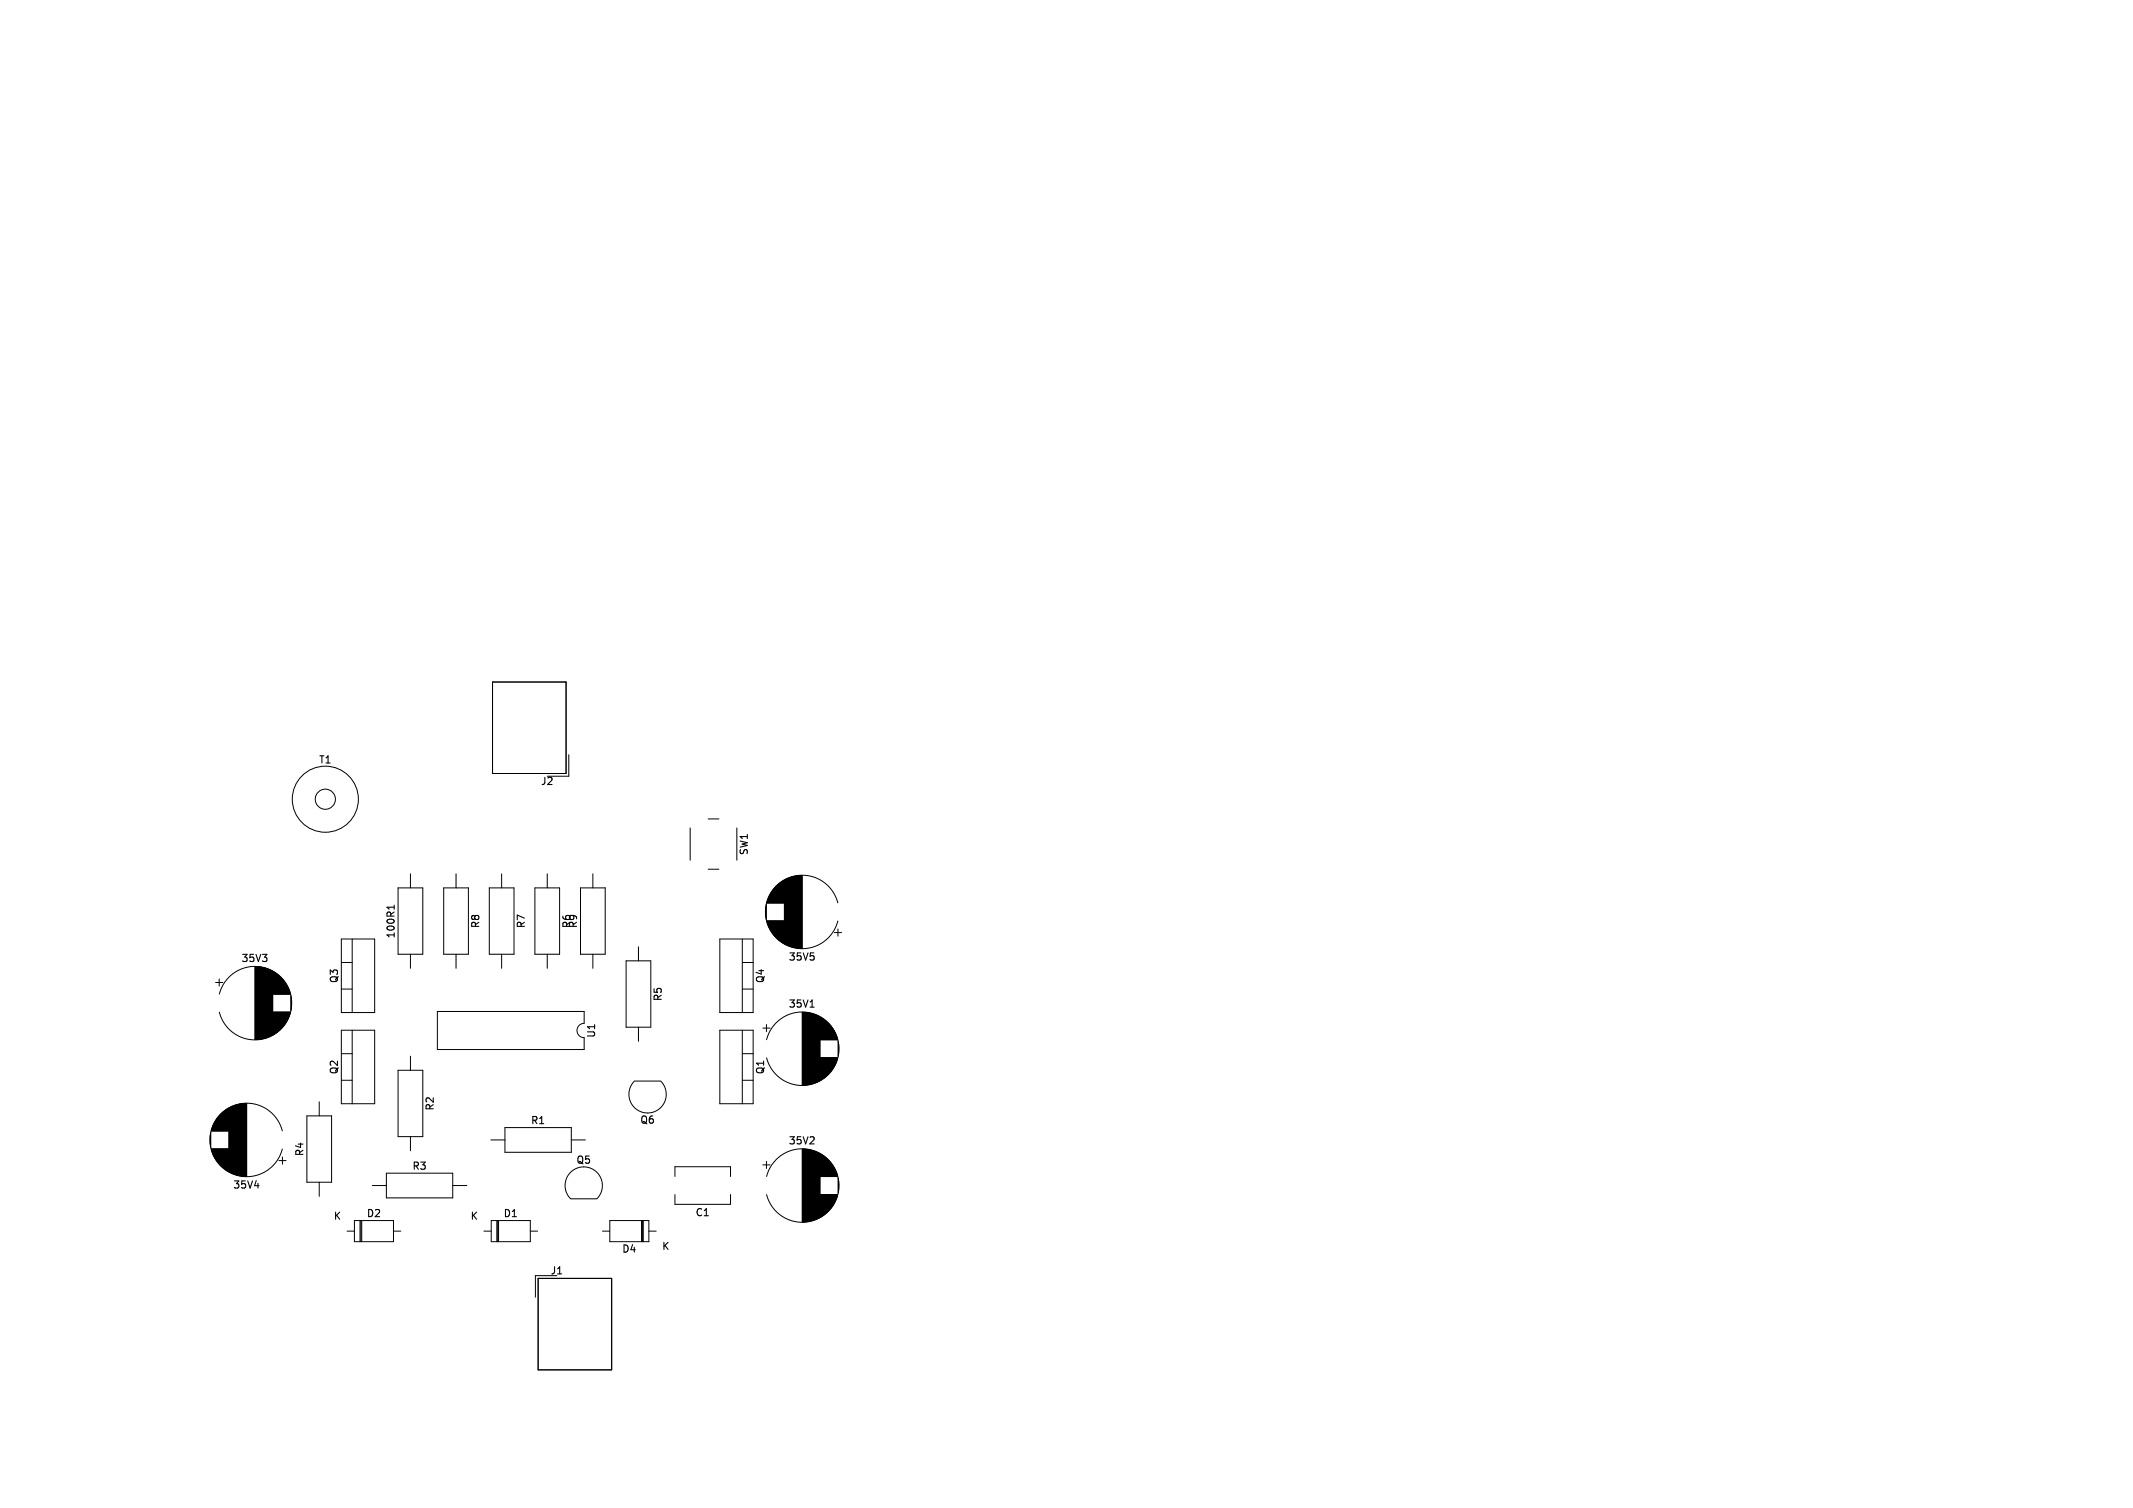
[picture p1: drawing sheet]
<svg xmlns="http://www.w3.org/2000/svg" width="297mm" height="210mm" viewBox="0 0 297 210" stroke-linecap="round" stroke-linejoin="round" font-family="sans-serif">
<defs><g id="words">
<g font-size="1.4">
<text x="44.4" y="106.5">T1</text>
<text x="75.3" y="109.5">J2</text>
<text x="104.3" y="119.2" transform="rotate(-90 104.3 119.2)">SW1</text>
<text x="55.1" y="130.8" transform="rotate(-90 55.1 130.8)">100R1</text>
<text x="66.9" y="129.3" transform="rotate(-90 66.9 129.3)">R8</text>
<text x="73.3" y="129.3" transform="rotate(-90 73.3 129.3)">R7</text>
<text x="79.6" y="129.3" transform="rotate(-90 79.6 129.3)">R6</text>
<text x="80.5" y="129.3" transform="rotate(-90 80.5 129.3)">R9</text>
<text x="33.6" y="134.1">35V3</text>
<text x="47.2" y="137" transform="rotate(-90 47.2 137)">Q3</text>
<text x="106.6" y="137" transform="rotate(-90 106.6 137)">Q4</text>
<text x="109.8" y="133.9">35V5</text>
<text x="92.3" y="139.5" transform="rotate(-90 92.3 139.5)">R5</text>
<text x="109.8" y="140.5">35V1</text>
<text x="47.2" y="149.7" transform="rotate(-90 47.2 149.7)">Q2</text>
<text x="83" y="144.6" transform="rotate(-90 83 144.6)">U1</text>
<text x="106.6" y="149.7" transform="rotate(-90 106.6 149.7)">Q1</text>
<text x="60.6" y="154.7" transform="rotate(-90 60.6 154.7)">R2</text>
<text x="42.4" y="161.1" transform="rotate(-90 42.4 161.1)">R4</text>
<text x="73.9" y="156.7">R1</text>
<text x="89.1" y="156.6">Q6</text>
<text x="109.8" y="159.5">35V2</text>
<text x="32.4" y="165.7">35V4</text>
<text x="57.4" y="163.1">R3</text>
<text x="80.2" y="162.2">Q5</text>
<text x="46.4" y="170">K</text>
<text x="51" y="169.7">D2</text>
<text x="65.5" y="170">K</text>
<text x="70.1" y="169.7">D1</text>
<text x="96.8" y="169.5">C1</text>
<text x="76.6" y="177.6">J1</text>
<text x="86.6" y="174.6">D4</text>
<text x="92.1" y="174.2">K</text>
</g>
</g></defs>
<path d="M54.9 126.1v.5M54.9 126.3h-1l.1 .1M112.8 140.3h.6" fill="none" stroke="#000" stroke-width=".15"/>
<g fill="none" stroke="#000" stroke-width=".14">
<path d="M68.6 95h10.2v12.7h-10.2zM79.2 105.1v3h-3M96.1 115.3v4.5M98.6 114.1h1.5M102.6 115.3v4.5M30 136.8h1M30.5 136.3v1M30.5 138.4a5.1 5.1 0 0 1 7.9-2.9 5.1 5.1 0 0 1 0 8.4 5.1 5.1 0 0 1-7.9-2.9M35.5 134.6v10.2M35.6 134.6v10.2M35.7 134.6v10.2M35.8 134.6v10.2"/>
<path d="M35.9 134.6v10.2M36 134.6v10.2M36.1 134.6v10.2M36.1 134.7v10M36.2 134.7v10M36.3 134.7v10M36.4 134.7v10M36.5 134.7v10M36.6 134.7v10M36.7 134.8v9.8M36.8 134.8v9.8M36.9 134.8v9.8"/>
<path d="M37 134.8v9.8M37 134.9v9.6M37.1 134.9v9.6M37.2 134.9v9.6M37.3 134.9v9.6M37.3 135v9.4M37.4 135v9.4M37.5 135v9.4M37.6 135.1v9.2M37.7 135.1v9.2M37.8 135.2v9M37.9 135.2v9"/>
<path d="M38 135.3v8.8M38 135.3v3.2M38.1 135.3v3.2M38.1 135.4v3.1M38.2 135.4v3.1M38.3 135.4v3.1M38.3 135.5v3M38.4 135.5v3M38.5 135.6v2.9M38.6 135.6v2.9M38.6 135.7v2.8M38.7 135.7v2.8"/>
<path d="M38.7 135.8v2.7M38.8 135.8v2.7M38.9 135.9v2.6M39 136v2.5M39.1 136.1v2.4M39.2 136.2v2.3M39.3 136.3v2.2M39.3 136.4v2.1M39.4 136.4v2.1M39.5 136.5v2M39.5 136.6v1.9M39.6 136.6v1.9"/>
<path d="M39.6 136.7v1.8M39.7 136.8v1.7M39.7 136.9v1.6M39.8 136.9v1.6M39.8 137v1.5M39.9 137.1v1.4M39.9 137.2v1.3M40 137.3v1.2M40.1 137.4v1.1M40.1 137.5v1M40.1 137.6v.9M40.2 137.7v.8"/>
<path d="M40.2 137.8v.7M40.3 137.9v.6M40.3 138v.5M40.3 138.1v.4M40.4 138.2v.3M40.4 138.3v.2M40.5 138.6v2.2M40.5 138.8v1.8M40.6 139.1v1.2M47.5 130.8h4.7v10.2h-4.7zM47.5 137.7h1.5M47.5 134h1.5"/>
<path d="M49 130.8v10.2M55.4 123.7h3.5v9.2h-3.5zM57.1 121.7v2M57.1 132.9v2M61.8 123.7h3.4v9.2h-3.4zM63.5 121.7v2M63.5 132.9v2M68.1 123.7h3.5v9.2h-3.5zM69.8 121.7v2M69.8 132.9v2M74.5 123.7h3.4v9.2h-3.4zM76.2 121.7v2"/>
<path d="M76.2 132.9v2M80.8 123.7h3.5v9.2h-3.5zM82.5 121.7v2M82.5 132.9v2M87.2 133.8h3.4v9.3h-3.4zM88.9 131.8v2M98.6 121.1h1.5M100.2 130.8h4.7v10.2h-4.7zM103.4 137.7h1.5M103.4 134h1.5M103.4 130.8v10.2M106.6 126.4v1.2"/>
<path d="M106.7 126.1v1.8M106.7 125.9v2.2M106.8 125.6v.2M106.8 128.2v.2M106.8 125.5v.3M106.8 128.2v.3M106.9 125.4v.4M106.9 128.2v.4M106.9 125.3v.5M106.9 128.2v.5M106.9 125.2v.6M106.9 128.2v.6"/>
<path d="M107 125.1v.7M107 128.2v.7M107 125v.8M107 128.2v.8M107.1 124.9v.9M107.1 128.2v.9M107.1 124.8v1M107.1 128.2v1M107.1 124.7v1.1M107.1 128.2v1.1M107.2 124.6v1.2M107.2 128.2v1.2"/>
<path d="M107.3 124.5v1.3M107.3 128.2v1.3M107.3 124.4v1.4M107.3 128.2v1.4M107.4 124.3v1.5M107.4 128.2v1.5M107.4 124.2v1.6M107.4 128.2v1.6M107.5 124.2v1.6M107.5 128.2v1.6M107.5 124.1v1.7M107.5 128.2v1.7"/>
<path d="M107.6 124v1.8M107.6 128.2v1.8M107.6 123.9v1.9M107.6 128.2v1.9M107.7 123.9v1.9M107.7 128.2v1.9M107.7 123.8v2M107.7 128.2v2M107.8 123.7v2.1M107.8 128.2v2.1M107.9 123.7v2.1M107.9 128.2v2.1"/>
<path d="M107.9 123.6v2.2M107.9 128.2v2.2M108 123.5v2.3M108 128.2v2.3M108.1 123.4v2.4M108.1 128.2v2.4M108.2 123.3v2.5M108.2 128.2v2.5M108.3 123.2v2.6M108.3 128.2v2.6M108.4 123.1v2.7M108.4 128.2v2.7"/>
<path d="M108.5 123.1v2.7M108.5 128.2v2.7M108.5 123v2.8M108.5 128.2v2.8M108.6 123v2.8M108.6 128.2v2.8M108.6 122.9v2.9M108.6 128.2v2.9M108.7 122.9v2.9M108.7 128.2v2.9M108.8 122.8v3M108.8 128.2v3"/>
<path d="M108.9 122.8v3M108.9 128.2v3M108.9 122.7v3.1M108.9 128.2v3.1M109 122.7v3.1M109 128.2v3.1M109.1 122.7v3.1M109.1 128.2v3.1M109.1 122.6v3.2M109.1 128.2v3.2M109.2 122.6v3.2M109.2 128.2v3.2"/>
<path d="M109.2 122.6v8.8M109.3 122.5v9M109.4 122.5v9M109.5 122.4v9.2M109.6 122.4v9.2M109.7 122.3v9.4M109.8 122.3v9.4M109.9 122.3v9.4M109.9 122.2v9.6M110 122.2v9.6M110.1 122.2v9.6M110.2 122.2v9.6"/>
<path d="M110.2 122.1v9.8M110.3 122.1v9.8M110.4 122.1v9.8M110.5 122.1v9.8M110.6 122v10M110.7 122v10M110.8 122v10M110.9 122v10M111 122v10M111.1 122v10M111.1 121.9v10.2M111.2 121.9v10.2"/>
<path d="M111.3 121.9v10.2M111.4 121.9v10.2M111.5 121.9v10.2M111.6 121.9v10.2M111.7 121.9v10.2M116.2 129.9h1M116.7 125.7a5.1 5.1 0 0 0-7.9-2.9 5.1 5.1 0 0 0 0 8.4 5.1 5.1 0 0 0 7.9-2.9M116.7 129.4v1M29.3 158.2v1.1M29.3 157.9v1.7M29.3 157.7v2.1M29.4 157.4v.1"/>
<path d="M29.4 160v.1M29.5 157.2v.3M29.5 160v.3M29.5 157.1v.4M29.5 160v.4M29.5 157v.5M29.5 160v.5M29.6 156.9v.6M29.6 160v.6M29.6 156.8v.7M29.6 160v.7M29.7 156.7v.8"/>
<path d="M29.7 160v.8M29.7 156.6v.9M29.7 160v.9M29.7 156.5v1M29.7 160v1M29.8 156.5v1M29.8 160v1M29.8 156.4v1.1M29.8 160v1.1M29.9 156.3v1.2M29.9 160v1.2M29.9 156.2v1.3"/>
<path d="M29.9 160v1.3M30 156.1v1.4M30 160v1.4M30 156v1.5M30 160v1.5M30.1 156v1.5M30.1 160v1.5M30.1 155.9v1.6M30.1 160v1.6M30.2 155.8v1.7M30.2 160v1.7M30.2 160v1.8"/>
<path d="M30.3 155.7v1.8M30.3 160v1.8M30.3 155.6v1.9M30.3 160v1.9M30.4 155.5v2M30.4 160v2M30.5 155.4v2.1M30.5 160v2.1M30.6 155.3v2.2M30.6 160v2.2M30.7 155.2v2.3M30.7 160v2.3"/>
<path d="M30.7 155.1v2.4M30.7 160v2.4M30.8 155.1v2.4M30.8 160v2.4M30.9 155v2.5M30.9 160v2.5M31 154.9v2.6M31 160v2.6M31.1 154.9v2.6M31.1 160v2.6M31.1 154.8v2.7M31.1 160v2.7"/>
<path d="M31.2 154.8v2.7M31.2 160v2.7M31.2 154.7v2.8M31.2 160v2.8M31.3 154.7v2.8M31.3 160v2.8M31.3 154.6v2.9M31.3 160v2.9M31.4 154.6v2.9M31.4 160v2.9M31.5 154.6v2.9M31.5 160v2.9"/>
<path d="M31.5 154.5v3M31.5 160v3M31.6 154.5v3M31.6 160v3M31.7 154.4v3.1M31.7 160v3.1M31.8 154.4v3.1M31.8 160v3.1M31.8 154.3v3.2M31.8 160v3.2M31.9 154.3v8.9M32 154.2v9.1"/>
<path d="M32.1 154.2v9.1M32.2 154.1v9.3M32.3 154.1v9.3M32.4 154.1v9.3M32.4 154v9.5M32.5 154v9.5M32.6 154v9.5M32.7 154v9.5M32.7 153.9v9.7M32.8 153.9v9.7M32.9 153.9v9.7M33 153.9v9.7"/>
<path d="M33 153.8v9.9M33.1 153.8v9.9M33.2 153.8v9.9M33.3 153.8v9.9M33.4 153.8v9.9M33.5 153.7v10.1M33.6 153.7v10.1M33.7 153.7v10.1M33.8 153.7v10.1M33.9 153.7v10.1M34 153.7v10.1M34.1 153.7v10.1"/>
<path d="M34.2 153.7v10.1M34.3 153.7v10.1M38 140.9v3.2M38.1 140.9v3.2M38.1 140.9v3.1M38.2 140.9v3.1M38.3 140.9v3.1M38.3 140.9v3M38.4 140.9v3M38.5 140.9v2.9M38.6 140.9v2.9M38.6 140.9v2.8"/>
<path d="M38.7 140.9v2.8M38.7 140.9v2.7M38.8 140.9v2.7M38.9 140.9v2.6M39 140.9v2.5M39.1 140.9v2.4M39.2 140.9v2.3M39.3 140.9v2.2M39.3 157.5a5.1 5.1 0 0 0-7.9-3 5.1 5.1 0 0 0 0 8.5 5.1 5.1 0 0 0 7.9-3M39.3 140.9v2.1M39.4 140.9v2.1M39.5 140.9v2"/>
<path d="M39.5 140.9v1.9M39.6 140.9v1.9M39.6 140.9v1.8M39.7 140.9v1.7M39.7 140.9v1.6M39.8 140.9v1.6M39.8 140.9v1.5M39.9 140.9v1.4M39.9 140.9v1.3M40 140.9v1.2M40.1 140.9v1.1M40.1 140.9v1"/>
<path d="M40.1 140.9v.9M40.2 140.9v.8M40.2 140.9v.7M40.3 140.9v.6M40.3 140.9v.5M40.3 140.9v.4M40.4 140.9v.3M40.4 140.9v.2M42.7 155.4h3.5v9.2h-3.5zM44.4 153.4v2M47.5 143.5h4.7v10.2h-4.7zM47.5 146.7h1.5"/>
<path d="M47.5 150.4h1.5M49 143.5v10.2M55.4 149.1h3.5v9.2h-3.5zM57.1 147.1v2M57.1 158.3v2M60.9 140.9h20.4v1.6a1 1 0 0 0-1 1 1 1 0 0 0 1 1v1.7h-20.4zM68.3 158.8h2M70.3 157h9.3v3.5h-9.3zM79.6 158.8h1.9M88.3 150.6a2.6 2.6 0 0 0 0 3.6 2.6 2.6 0 0 0 3.7 0 2.6 2.6 0 0 0 0-3.6M88.4 150.6h3.6M88.9 143.1v1.9"/>
<path d="M100.2 143.5h4.7v10.2h-4.7zM103.4 143.5v10.2M103.4 146.7h1.5M103.4 150.4h1.5M106.2 143.2h1M106.7 142.7v1M106.7 144.8a5.1 5.1 0 0 1 7.9-3 5.1 5.1 0 0 1 0 8.5 5.1 5.1 0 0 1-7.9-3M111.7 141v10.1M111.8 141v10.1M111.9 141v10.1M112 141v10.1M112.1 141v10.1"/>
<path d="M112.2 141v10.1M112.3 141v10.1M112.4 141v10.1M112.5 141v10.1M112.6 141v10.1M112.6 141.1v9.9M112.7 141.1v9.9M112.8 141.1v9.9M112.9 141.1v9.9M113 141.1v9.9M113.1 141.2v9.7M113.2 141.2v9.7"/>
<path d="M113.3 141.2v9.7M113.4 141.3v9.5M113.5 141.3v9.5M113.6 141.3v9.5M113.7 141.4v9.3M113.8 141.4v9.3M113.9 141.4v9.3M113.9 141.5v9.1M114 141.5v9.1M114.1 141.5v9.1M114.1 141.6v8.9M114.2 141.6v8.9"/>
<path d="M114.2 141.6v3.2M114.2 147.3v3.2M114.3 141.7v3.1M114.3 147.3v3.1M114.4 141.7v3.1M114.4 147.3v3.1M114.4 141.8v3M114.4 147.3v3M114.5 141.8v3M114.5 147.3v3M114.6 141.9v2.9M114.6 147.3v2.9"/>
<path d="M114.7 141.9v2.9M114.7 147.3v2.9M114.7 142v2.8M114.7 147.3v2.8M114.8 142v2.8M114.8 147.3v2.8M114.9 142.1v2.7M114.9 147.3v2.7M115 142.2v2.6M115 147.3v2.6M115.1 142.2v2.6M115.1 147.3v2.6"/>
<path d="M115.1 142.3v2.5M115.1 147.3v2.5M115.2 142.3v2.5M115.2 147.3v2.5M115.2 142.4v2.4M115.2 147.3v2.4M115.3 142.4v2.4M115.3 147.3v2.4M115.3 142.5v2.3M115.3 147.3v2.3M115.4 142.5v2.3M115.4 147.3v2.3"/>
<path d="M115.4 142.6v2.2M115.4 147.3v2.2M115.5 142.6v2.2M115.5 147.3v2.2M115.5 142.7v2.1M115.5 147.3v2.1M115.6 142.7v2.1M115.6 147.3v2.1M115.6 142.8v2M115.6 147.3v2M115.7 142.8v2M115.7 147.3v2"/>
<path d="M115.7 142.9v1.9M115.7 147.3v1.9M115.8 143v1.8M115.8 147.3v1.8M115.8 143.1v1.7M115.9 143.1v1.7M115.9 147.3v1.7M115.9 143.2v1.6M115.9 147.3v1.6M116 143.3v1.5M116 147.3v1.5M116.1 143.4v1.4"/>
<path d="M116.1 147.3v1.4M116.1 143.5v1.3M116.1 147.3v1.3M116.2 143.6v1.2M116.2 147.3v1.2M116.2 143.7v1.1M116.2 147.3v1.1M116.3 143.8v1M116.3 147.3v1M116.3 143.9v.9M116.3 147.3v.9M116.4 144v.8"/>
<path d="M116.4 147.3v.8M116.4 144.1v.7M116.4 147.3v.7M116.5 144.2v.6M116.5 147.3v.6M116.5 144.3v.5M116.5 147.3v.5M116.5 144.4v.4M116.5 147.3v.4M116.6 144.5v.3M116.6 147.3v.3M116.6 144.7v.1"/>
<path d="M116.6 147.3v.1M116.7 145v2.1M116.7 145.2v1.7M116.8 145.5v1.1M38.8 161.6h1M39.3 161.1v1M44.4 164.6v2M48.3 171.5h1M49.3 170h5.5v2.9h-5.5zM50.1 170v2.9M50.3 170v2.9M50.4 170v2.9"/>
<path d="M51.8 165.1h2M53.8 163.4h9.2v3.4h-9.2zM54.8 171.5h1M63 165.1h2M67.4 171.5h1M68.4 170h5.4v2.9h-5.4zM69.2 170v2.9M69.3 170v2.9M69.4 170v2.9M73.8 171.5h1.1M74.9 178h10.3v12.8h-10.3zM77.6 177.6h-3v3"/>
<path d="M79.4 166.9a2.6 2.6 0 0 1 0-3.6 2.6 2.6 0 0 1 3.7 0 2.6 2.6 0 0 1 0 3.6M79.5 166.9h3.6M83.9 171.5h1M84.9 170h5.5v2.9h-5.5zM89.3 170v2.9M89.4 170v2.9M89.6 170v2.9M90.4 171.5h1M94 163.8v-1.3h7.7v1.3M94 166.4v1.3h7.7v-1.3M106.2 162.2h1M106.7 161.7v1"/>
<path d="M106.7 163.8a5.1 5.1 0 0 1 7.9-2.9 5.1 5.1 0 0 1 0 8.4 5.1 5.1 0 0 1-7.9-2.9M111.7 160v10.2M111.8 160v10.2M111.9 160v10.2M112 160v10.2M112.1 160v10.2M112.2 160v10.2M112.3 160v10.2M112.3 160.1v10M112.4 160.1v10M112.5 160.1v10M112.6 160.1v10"/>
<path d="M112.7 160.1v10M112.8 160.1v10M112.9 160.2v9.8M113 160.2v9.8M113.1 160.2v9.8M113.2 160.2v9.8M113.2 160.3v9.6M113.3 160.3v9.6M113.4 160.3v9.6M113.5 160.3v9.6M113.5 160.4v9.4M113.6 160.4v9.4"/>
<path d="M113.7 160.4v9.4M113.8 160.5v9.2M113.9 160.5v9.2M114 160.6v9M114.1 160.6v9M114.2 160.7v8.8M114.2 160.7v3.2M114.2 166.3v3.2M114.3 160.7v3.2M114.3 166.3v3.2M114.3 160.8v3.1M114.3 166.3v3.1"/>
<path d="M114.4 160.8v3.1M114.4 166.3v3.1M114.5 160.8v3.1M114.5 166.3v3.1M114.5 160.9v3M114.5 166.3v3M114.6 160.9v3M114.6 166.3v3M114.7 161v2.9M114.7 166.3v2.9M114.8 161v2.9M114.8 166.3v2.9"/>
<path d="M114.8 161.1v2.8M114.8 166.3v2.8M114.9 161.1v2.8M114.9 166.3v2.8M114.9 161.2v2.7M114.9 166.3v2.7M115 161.2v2.7M115 166.3v2.7M115.1 161.3v2.6M115.1 166.3v2.6M115.2 161.4v2.5M115.2 166.3v2.5"/>
<path d="M115.3 161.5v2.4M115.3 166.3v2.4M115.4 161.6v2.3M115.4 166.3v2.3M115.5 161.7v2.2M115.5 166.3v2.2M115.5 161.8v2.1M115.5 166.3v2.1M115.6 161.8v2.1M115.6 166.3v2.1M115.7 161.9v2M115.7 166.3v2"/>
<path d="M115.7 162v1.9M115.7 166.3v1.9M115.8 162v1.9M115.8 166.3v1.9M115.8 162.1v1.8M115.8 166.3v1.8M115.9 162.2v1.7M115.9 166.3v1.7M115.9 162.3v1.6M115.9 166.3v1.6M116 162.3v1.6M116 166.3v1.6"/>
<path d="M116 162.4v1.5M116 166.3v1.5M116.1 162.5v1.4M116.1 166.3v1.4M116.1 162.6v1.3M116.1 166.3v1.3M116.2 162.7v1.2M116.2 166.3v1.2M116.3 162.8v1.1M116.3 166.3v1.1M116.3 162.9v1M116.3 166.3v1"/>
<path d="M116.3 163v.9M116.3 166.3v.9M116.4 163.1v.8M116.4 166.3v.8M116.4 163.2v.7M116.4 166.3v.7M116.5 163.3v.6M116.5 166.3v.6M116.5 163.4v.5M116.5 166.3v.5M116.5 163.5v.4M116.5 166.3v.4"/>
<path d="M116.6 163.6v.3M116.6 166.3v.3M116.6 163.7v.2M116.6 166.3v.2M116.7 164v2.2M116.7 164.2v1.8M116.8 164.5v1.2"/>
<circle cx="45.3" cy="111.3" r="4.6"/>
<circle cx="45.3" cy="111.3" r="1.4"/>
</g>
<use href="#words"/>
</svg>
